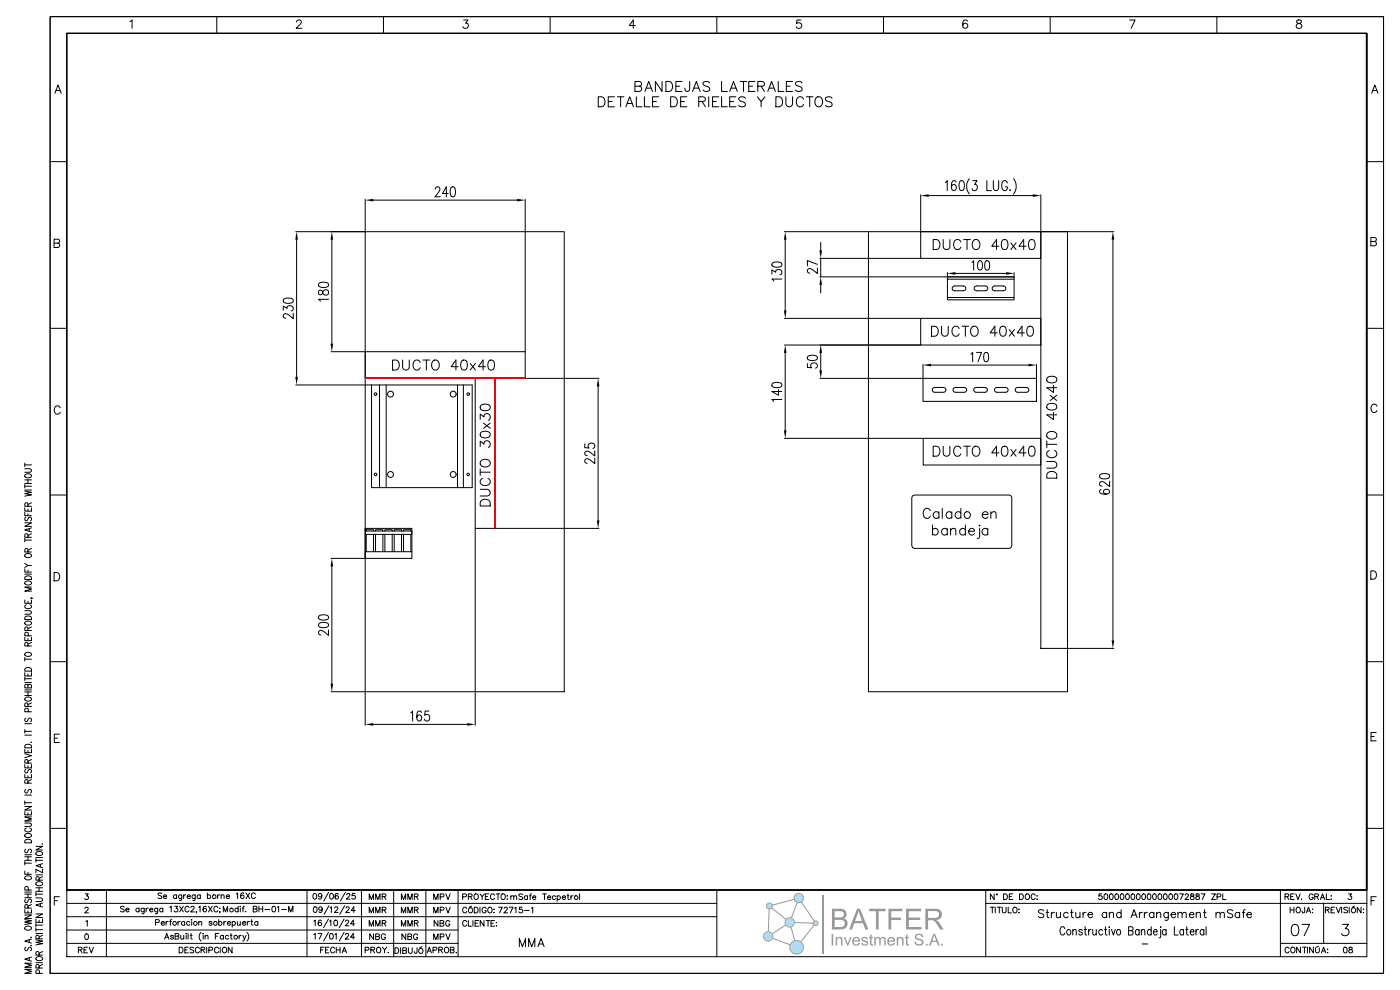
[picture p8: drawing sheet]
<svg xmlns="http://www.w3.org/2000/svg" width="420mm" height="297mm" viewBox="0 0 420 297" stroke-linecap="round" stroke-linejoin="round" font-family="sans-serif">
<!-- layer: 0 -->
<path d="M260.5 69.5h59.7v138h-59.7z" fill="none" stroke="#fff" stroke-width=".3"/>
<path d="M260.5 69.5h59.7v138h-59.7z" fill="#fff"/>
<path d="M20 9.9h389.8v257h-389.8M260.5 69.5h59.7v138h-59.7z" fill="none" stroke="#000" stroke-width=".3"/>
<path d="M109.5 69.5h59.7v138h-59.7z" fill="none" stroke="#fff" stroke-width=".3"/>
<path d="M109.5 69.5h59.7v138h-59.7z" fill="#fff"/>
<g fill="none" stroke="#000" stroke-width=".3">
<path d="M15 5h400v286.9h-400zM20 10h390v256.9h-390zM20 10h390v276.9h-390zM39 6.5l.6-.5v2.5M65 5v5M88.9 6.6l.5-.6 .9 .2a.78 .78 0 0 1-.3 1.1l-1.2 1.2h1.7M115 5v5M139.1 6h1.3l-.7 .9a.83 .83 0 0 1 .6 1.4 .83 .83 0 0 1-1.5-.3M165 5v5M190.5 7.7h-1.7l1.1-1.7v2.5M215 5v5M240.2 6h-1.2l-.1 1.1a.88 .88 0 0 1 1.4-.1 .88 .88 0 0 1-.2 1.4 .88 .88 0 0 1-1.3-.4"/>
<path d="M265 5v5M290.2 6.3a.74 .74 0 0 0-1.1-.2 1.43 1.43 0 0 0 .5 2.4 .78 .78 0 0 0 .7-.8 .78 .78 0 0 0-.8-.8 .78 .78 0 0 0-.8 .8M315 5v5M338.8 6h1.7l-1.2 2.5M365 5v5M389 6.1a.51 .51 0 0 0 .3 .8 .9 .9 0 0 1 1 .4 .9 .9 0 0 1-.1 1.1l-.8 .1a.72 .72 0 0 1-.7-.8 .72 .72 0 0 1 .8-.6l.5-.2a.51 .51 0 0 0 .2-.8zM410 9.9h-.2v257h.2M16.5 28l.9-2.5 1 2.5M16.8 27.2h1.2M411.4 28l.9-2.5 1 2.5M411.8 27.2h1.1M15 48.5h5"/>
<path d="M109.5 59.8v9.7h-20.8M130.6 56.7l.4-.7 .7 .2 .2 .4-.3 1-1.2 1.4h1.6M134.4 58h-1.7l1.2-2v3M135.4 56.2l.5-.2a1.76 1.76 0 0 1 .6 2.5l-.2 .4-.6 .1a1.76 1.76 0 0 1-.6-2.4zM157.5 59.8v45.7M276.1 58.4v11.1M278.5 58.7h31.3M283.5 54.7l.6-.5v3M286.7 54.6a.63 .63 0 0 0-1-.3 2.04 2.04 0 0 0 .3 2.9 .88 .88 0 0 0 .8-1.1 .88 .88 0 0 0-1.1-.6l-.3 .7M288 54.3l.6-.1a1.76 1.76 0 0 1 .5 2.4l-.2 .4-.6 .2a1.76 1.76 0 0 1-.5-2.5zM290.7 53.6a3.6 3.6 0 0 0 0 4.6M291.8 54.2h1.2l-.7 1.1a.88 .88 0 0 1 .8 1.4 .88 .88 0 0 1-1.6-.1"/>
<path d="M296 54.2v3h1.4M297.9 54.2v2.1a.8 .8 0 0 0 .8 .9 .8 .8 0 0 0 .8-.9v-2.1M302.2 54.9a.89 .89 0 0 0-1.1-.7 .89 .89 0 0 0-.7 1.1v.7a.9 .9 0 0 0 .9 1.2 .9 .9 0 0 0 .9-1.2h-.6M303 56.9v.3l.1-.2M304 53.6a3.6 3.6 0 0 1 0 4.6M312.2 58.4v11.1M410 48.5h5M16.2 72.9h1.1a.66 .66 0 0 1 .6 .7 .66 .66 0 0 1-.6 .6h-1.1v-2.5h1.1l.5 .3v.7l-.5 .2M89 71.9v41.2M99.5 71.9v31.2M109.5 69.5h59.7v138h-59.7zM111.9 60h43.2"/>
<path d="M231.7 78.9a2.8 2.8 0 0 1 2.7 0l.1 .6a1.76 1.76 0 0 1-2.4 .5l-.6-.5zM235.3 69.5h25.2M235.5 71.9v21.2M245.2 79.3l-3-1.1v1.5M245.9 77.5h30.2M246.2 72.7v2.4M246.2 77.5v5.5M279.9 71.9h1a1.6 1.6 0 0 1 1 1.5 1.6 1.6 0 0 1-1 1.5h-1zM282.9 71.9v2.1a1.01 1.01 0 0 0 1 .9 1.01 1.01 0 0 0 1-.9v-2.1M288.2 72.6a1.1 1.1 0 0 0-1.3-.8 1.1 1.1 0 0 0-.9 1.2 1.31 1.31 0 0 0 .3 1.4 1.31 1.31 0 0 0 1.5 .3l.4-.6M289 71.9h2M290 71.9v3"/>
<path d="M291.5 78.7l.5-.5v2.8M291.9 72.3a1.11 1.11 0 0 1 1.3-.4 1.11 1.11 0 0 1 .7 1.1 1.31 1.31 0 0 1-.3 1.4 1.31 1.31 0 0 1-1.4 .3 1.86 1.86 0 0 1-.3-2.4zM293.5 78.3l.6-.1a1.83 1.83 0 0 1 0 2.8h-.3a2.07 2.07 0 0 1-.3-2.7zM295.7 78.3l.5-.1a1.83 1.83 0 0 1 0 2.8h-.2a2.07 2.07 0 0 1-.3-2.7zM299.6 73.9h-2.1l1.4-2v3M300.8 72a.97 .97 0 0 1 1.4 .4 2.48 2.48 0 0 1-.3 2.3 .97 .97 0 0 1-1.4-.4 2.48 2.48 0 0 1 .3-2.3zM303.2 72.9l1.5 2M304.7 72.9l-1.5 2M307.7 73.9h-2.1l1.4-2v3M308.9 72a.97 .97 0 0 1 1.4 .4 2.48 2.48 0 0 1-.3 2.3 .97 .97 0 0 1-1.4-.4 2.48 2.48 0 0 1 .3-2.3zM320.2 69.5h13.9M333.8 71.9v120.2"/>
<path d="M411.2 72.4h1a.66 .66 0 0 1 .6 .7 .66 .66 0 0 1-.6 .6h-1v-2.5h1l.5 .3 .1 .4-.6 .5M15 98.5h5M85 93v-1.2l1.1 .7a.88 .88 0 0 1 1.4-.8 .88 .88 0 0 1-.1 1.6M85.1 89.7a2.8 2.8 0 0 1 2.7 0l.2 .6a1.76 1.76 0 0 1-2.5 .6l-.5-.6zM88 94v1.6l-1.5-1.2-1-.3-.4 .2-.1 .7 .7 .4M95.7 87.1a.8 .8 0 0 0 .3 1.3l.7-.3a.94 .94 0 0 1 .8-1.2 .94 .94 0 0 1 1 1 .98 .98 0 0 1-1.1 .6 .98 .98 0 0 1-.7-1.1 .67 .67 0 0 0-1-.3zM95.7 85a2.8 2.8 0 0 1 2.7 0l.1 .5a1.76 1.76 0 0 1-2.4 .6l-.6-.6zM98.5 89.8h-3l.6 .5M231.5 82.2v-1.2l1.2 .6a.88 .88 0 0 1 1.3-.7 .88 .88 0 0 1-.1 1.5M234.5 83.7h-3l.6 .6M235.3 95.5h40.8M245.2 80.4v1.6l-1.5-1.1-1-.4-.4 .3-.1 .7 .7 .4"/>
<path d="M246.2 85.4v2.4M279.4 97.8h1a1.6 1.6 0 0 1 1 1.5 1.6 1.6 0 0 1-1 1.5h-1zM282.4 97.8v2.2a1.01 1.01 0 0 0 1 .9 1.01 1.01 0 0 0 1-.9v-2.2M284.2 81.8v1.2h-38.3M286.6 82h15.2M287.7 98.6a1.1 1.1 0 0 0-1.3-.8 1.1 1.1 0 0 0-.9 1.2 1.31 1.31 0 0 0 .3 1.4 1.31 1.31 0 0 0 1.5 .3l.4-.6M288.5 97.8h2M289.5 97.8v3M291.4 98.3a1.11 1.11 0 0 1 1.3-.4 1.11 1.11 0 0 1 .7 1.1 1.31 1.31 0 0 1-.3 1.4 1.31 1.31 0 0 1-1.4 .3 1.86 1.86 0 0 1-.3-2.4zM299.1 99.8h-2.1l1.4-2v3M300.3 98a.97 .97 0 0 1 1.4 .4 2.48 2.48 0 0 1-.3 2.3 .97 .97 0 0 1-1.4-.4 2.48 2.48 0 0 1 .3-2.3zM302.7 98.8l1.6 2"/>
<path d="M304.2 81.8v1.2M304.3 98.8l-1.6 2M307.2 99.8h-2.1l1.4-2v3M308.4 98a.97 .97 0 0 1 1.4 .4 2.48 2.48 0 0 1-.3 2.3 .97 .97 0 0 1-1.4-.4 2.48 2.48 0 0 1 .3-2.3zM410 98.5h5M88.7 115.5h52.9v30.8h-30.2v-30.8M99.3 105.5h10.2M113.8 115.5v30.8M115.8 115.5v30.8M117.7 108h1a1.6 1.6 0 0 1 1.1 1.5 1.6 1.6 0 0 1-1.1 1.5h-1zM120.7 108v2.1a1.01 1.01 0 0 0 1 .9 1.01 1.01 0 0 0 1-.9v-2.1M126 108.7a1.1 1.1 0 0 0-1.2-.7 1.1 1.1 0 0 0-.9 1.1 1.31 1.31 0 0 0 .3 1.5 1.31 1.31 0 0 0 1.4 .2l.4-.5"/>
<path d="M126.9 108h2M127.9 108v3M130 108.1a1.44 1.44 0 0 1 1.7 .7 1.44 1.44 0 0 1-.2 1.8 1.11 1.11 0 0 1-1.3 .3 1.11 1.11 0 0 1-.7-1.1 1.82 1.82 0 0 1 .5-1.7zM137.2 115.5v30.8M137.5 110h-2.2l1.4-2v3M138.6 108.1a.97 .97 0 0 1 1.4 .5 2.48 2.48 0 0 1-.3 2.2 .97 .97 0 0 1-1.4-.4 2.48 2.48 0 0 1 .3-2.3zM139 115.5v30.8M141 109l1.6 2M142.6 109l-1.6 2M145.6 110h-2.1l1.4-2v3M146.7 108.1a.97 .97 0 0 1 1.5 .5 2.48 2.48 0 0 1-.3 2.2 .97 .97 0 0 1-1.4-.4 2.48 2.48 0 0 1 .2-2.3zM157.5 113.5h22.1"/>
<path d="M179.4 115.9v40.2M231.7 115a2.8 2.8 0 0 1 2.7 0l.1 .6a1.76 1.76 0 0 1-2.4 .6l-.6-.6zM233.5 116.9v1.7l-2-1.2h3M234.5 119.8h-3l.6 .6M235.3 103.5h40.8M235.5 105.9v23.2M242.2 109.1v1.1l1.2 .1a.92 .92 0 0 1 .1-1.2 .92 .92 0 0 1 1.3 0 .92 .92 0 0 1 .1 1.2l-.3 .1M242.3 106.9a2.8 2.8 0 0 1 2.7 0l.2 .6a1.76 1.76 0 0 1-2.5 .5l-.5-.5zM246.2 105.9v5.2M276.8 113.5h34.1v6.9h-34.1zM276.8 109.3v4.2h-30.9M279.2 109.5h29.3"/>
<path d="M279.9 116.3l3.1-.1 .4 .1 .3 .9-.7 .5h-2.7l-.7-.5zM286.1 116.3l3.1-.1 .5 .1 .2 .9-.7 .5h-2.7l-.7-.5zM291.2 106.2l.5-.5v2.8M292.3 116.3l3.1-.1 .5 .1 .2 .9-.7 .5h-2.6l-.7-.5zM292.9 105.7h1.5l-1.1 2.8M295.3 105.8l.6-.1a1.83 1.83 0 0 1 0 2.8h-.2a2.07 2.07 0 0 1-.4-2.7zM298.5 116.3l3.2-.1 .4 .1 .3 .9-.7 .5h-2.7l-.7-.5zM304.8 116.3l3.1-.1 .4 .1 .3 .9-.7 .5h-2.7l-.7-.5zM310.9 109.3v4.2M314.1 113.3a2.32 2.32 0 0 1 2.7 0 .97 .97 0 0 1-.4 1.4 2.48 2.48 0 0 1-2.3-.3zM315 118.6l2 1.5M316 115.6v2.1l-2-1.4h3"/>
<path d="M317 118.6l-2 1.5M18.1 122.3a.92 .92 0 0 0-1.1-.6 .92 .92 0 0 0-.7 1v.6a.92 .92 0 0 0 .7 .9 .92 .92 0 0 0 1.1-.6M144 133.9v-1.6l1.2 .9a1 1 0 0 1 1.4-.9 1 1 0 0 1 .3 1.6l-.4 .3M144 125.8v-1.6l1.2 .9a1 1 0 0 1 1.4-1 1 1 0 0 1 .3 1.7l-.4 .3M144.2 129.8a2.32 2.32 0 0 1 2.7 0 .97 .97 0 0 1-.4 1.4 2.48 2.48 0 0 1-2.3-.3zM144.2 121.6a2.32 2.32 0 0 1 2.7 0 .97 .97 0 0 1-.4 1.5 2.48 2.48 0 0 1-2.3-.3zM144.5 138.1a1.55 1.55 0 0 1 1.6-.3 1.55 1.55 0 0 1 .9 1.4 1.57 1.57 0 0 1-1.7 .9 1.57 1.57 0 0 1-1.3-1.5zM145 126.9l2 1.6M147 126.9l-2 1.6M175.4 133.1v1.2l1.3 .1a.92 .92 0 0 1 .1-1.3 .92 .92 0 0 1 1.2 0 .92 .92 0 0 1 .1 1.3l-.3 .1M178.4 137.5v1.6l-1.4-1.2-1-.3-.6 .4v.5l.7 .5M178.4 135.2v1.6l-1.4-1.2-1-.3-.6 .5v.4l.7 .5"/>
<path d="M235.3 131.5h41.6M279.9 133.8h1a1.6 1.6 0 0 1 1 1.5 1.6 1.6 0 0 1-1 1.5h-1zM282.9 133.8v2.2a1.01 1.01 0 0 0 1 .8 1.01 1.01 0 0 0 1-.8v-2.2M288.2 134.5a1.1 1.1 0 0 0-1.3-.7 1.1 1.1 0 0 0-.9 1.2 1.31 1.31 0 0 0 .3 1.4 1.31 1.31 0 0 0 1.5 .3l.4-.6M289 133.8h2M290 133.8v3M291.9 134.3a1.11 1.11 0 0 1 1.3-.4 1.11 1.11 0 0 1 .7 1.1 1.31 1.31 0 0 1-.3 1.4 1.31 1.31 0 0 1-1.4 .3 1.86 1.86 0 0 1-.3-2.4zM299.6 135.8h-2.1l1.4-2v3M300.8 134a.97 .97 0 0 1 1.4 .4 2.48 2.48 0 0 1-.3 2.3 .97 .97 0 0 1-1.4-.4 2.48 2.48 0 0 1 .3-2.3zM303.2 134.8l1.5 2M304.7 134.8l-1.5 2M307.7 135.8h-2.1l1.4-2v3"/>
<path d="M308.9 134a.97 .97 0 0 1 1.4 .4 2.48 2.48 0 0 1-.3 2.3 .97 .97 0 0 1-1.4-.4 2.48 2.48 0 0 1 .3-2.3zM314 138.4h2.1a1.01 1.01 0 0 1 .9 1 1.01 1.01 0 0 1-.9 1h-2.1M314 133.3h3M314 132.3v2M314.1 130a1.59 1.59 0 0 1 1.7-.6 1.59 1.59 0 0 1 1.2 1.4 1.57 1.57 0 0 1-1.8 .9 1.57 1.57 0 0 1-1.2-1.4zM314.1 121.4a2.32 2.32 0 0 1 2.7 0 .97 .97 0 0 1-.4 1.4 2.48 2.48 0 0 1-2.3-.2zM314.7 135.1a1.1 1.1 0 0 0-.7 1.3 1.1 1.1 0 0 0 1.1 .9 1.31 1.31 0 0 0 1.4-.3 1.31 1.31 0 0 0 .3-1.4l-.6-.5M316 123.7v2.1l-2-1.4h3M413 121.8a.92 .92 0 0 0-1-.6 .92 .92 0 0 0-.8 1v.6a.92 .92 0 0 0 .8 .9 .92 .92 0 0 0 1-.6M15 148.5h5M142.5 158.5v59M144 146.8h2.2a1.01 1.01 0 0 1 .8 1 1.01 1.01 0 0 1-.8 1h-2.2"/>
<path d="M144 141.6h3M144 140.6v2M144.5 150.1a1.68 1.68 0 0 1 2.5 .7v1h-3v-1zM144.7 143.5a1.1 1.1 0 0 0-.7 1.2 1.1 1.1 0 0 0 1.2 .9 1.31 1.31 0 0 0 1.4-.3 1.31 1.31 0 0 0 .3-1.4l-.6-.4M148.5 158.5h31.1M273.7 148.7l.6-.2h28.4l.5 .2 .3 .6v14.4l-.3 .5-.5 .3h-28.4l-.6-.3-.2-.5v-14.4zM279 153.2a1.1 1.1 0 0 0-1.2-.7 1.1 1.1 0 0 0-.9 1.1 1.31 1.31 0 0 0 .3 1.5 1.31 1.31 0 0 0 1.4 .2l.4-.5M279.7 158.9a.96 .96 0 0 1 1.4-.1 .96 .96 0 0 1 0 1.4 .96 .96 0 0 1-1.4-.2M279.7 157.5v3M281.6 153.9a.96 .96 0 0 0-1.4-.1 .96 .96 0 0 0 0 1.4 .96 .96 0 0 0 1.4-.1M281.6 153.5v2M282.6 152.5v3"/>
<path d="M284.1 158.9a.96 .96 0 0 0-1.4-.1 .96 .96 0 0 0 0 1.4 .96 .96 0 0 0 1.4-.2M284.1 158.5v2M285.1 159l.7-.5 .7 .1 .2 1.9M285.1 158.5v2M285.5 153.9a.96 .96 0 0 0-1.4-.1 .96 .96 0 0 0 0 1.4 .96 .96 0 0 0 1.4-.1M285.5 153.5v2M288.2 153.9a.96 .96 0 0 0-1.4-.1 .96 .96 0 0 0 0 1.4 .96 .96 0 0 0 1.4-.1M288.2 152.5v3M289.5 158.9a.96 .96 0 0 0-1.4-.1 .96 .96 0 0 0 0 1.4 .96 .96 0 0 0 1.4-.2M289.5 157.5v3M290.5 159.3h1.8a.92 .92 0 0 0-1.3-.7 .92 .92 0 0 0-.3 1.4 .91 .91 0 0 0 1.6 0M293.8 157.5v.3z"/>
<path d="M293.8 158.5v2.4l-.1 .4-.6 .2M294.6 154.3h1.7a.92 .92 0 0 0-1.3-.7 .92 .92 0 0 0-.2 1.5 .91 .91 0 0 0 1.5 0M296.3 158.9a.96 .96 0 0 0-1.5-.1 .96 .96 0 0 0 0 1.4 .96 .96 0 0 0 1.5-.2M296.3 158.5v2M297.2 154.1l.7-.6 .7 .1 .2 1.9M297.2 153.5v2M314.1 142a1.67 1.67 0 0 1 2.9 .4v1h-3zM329.9 142.4a2.8 2.8 0 0 1 2.8 0l.1 .5a1.76 1.76 0 0 1-2.4 .6l-.6-.6zM330.2 146.8a.63 .63 0 0 0-.3 1.1 2.04 2.04 0 0 0 2.9-.4 .88 .88 0 0 0-1-.8 .88 .88 0 0 0-.7 1.2l.7 .3M332.8 144.3v1.6l-1.4-1.1-1-.4-.5 .3-.1 .6 .7 .5M410 148.5h5M16.2 171.7h.9a1.33 1.33 0 0 1 .8 1.3 1.33 1.33 0 0 1-.8 1.2h-.9z"/>
<path d="M99.3 167.5h10.2M99.5 169.9v35.2M411.2 171.2h.8a1.33 1.33 0 0 1 .9 1.3 1.33 1.33 0 0 1-.9 1.2h-.8zM15 198.5h5M95.7 187a2.8 2.8 0 0 1 2.7 0l.1 .6a1.76 1.76 0 0 1-2.4 .6l-.6-.6zM95.7 184.7a2.8 2.8 0 0 1 2.7 0l.1 .6a1.76 1.76 0 0 1-2.4 .6l-.6-.6zM98.5 189v1.6l-1.4-1.2-1-.3-.6 .4v.5l.8 .4M320.2 194.5h13.9M410 198.5h5M99.3 207.5h10.2v10M111.9 217.3h28.2M123.2 213.8l.5-.5v3"/>
<path d="M126.4 213.7a.63 .63 0 0 0-1.1-.3 2.04 2.04 0 0 0 .4 2.9 .88 .88 0 0 0 .8-1.1 .88 .88 0 0 0-1.2-.6l-.3 .7M128.7 213.3h-1.2l-.1 1.3a.92 .92 0 0 1 1.3 0 .92 .92 0 0 1 0 1.3 .92 .92 0 0 1-1.3 .1l-.1-.3M412.8 219.7h-1.6v2.5h1.6M16.3 221.4h.9M17.8 220.2h-1.5v2.5h1.5M411.2 220.9h1M15 248.5h5M410 248.5h5M16.3 270.1h.9M17.8 268.9h-1.5v2.5M20 278.9h117.4M20 274.9h195"/>
<path d="M20 270.9h195M20 266.9h390M31.9 266.9v20M92.1 266.9v20M108.4 266.9v20M118.1 266.9v20M127.7 266.9v20M137.4 266.9v20M215 266.9v20M295.7 270.9h114.3M295.7 266.9v20M384 266.9v20"/>
<path d="M397 270.9v12M411.2 270.1h1M412.8 268.9h-1.6v2.5M20 282.9h117.4M384 282.9h26"/>
<circle cx="112.6" cy="118.2" r=".4"/>
<circle cx="117.1" cy="118.2" r=".9"/>
<circle cx="135.9" cy="118.2" r=".9"/>
<circle cx="140.4" cy="118.2" r=".4"/>
<circle cx="112.6" cy="142.3" r=".4"/>
<circle cx="117.1" cy="142.3" r=".9"/>
<circle cx="135.9" cy="142.3" r=".9"/>
<circle cx="140.4" cy="142.3" r=".4"/>
<circle cx="290.1" cy="154.4" r=".99"/>
</g>
<!-- layer: _IGV_Ductos -->
<path d="M276.1 69.5h36.1v8h-36.1zM312.2 69.5h8v125h-8zM276.1 95.5h36.1v8h-36.1zM109.5 105.5h48v8h-48zM142.5 113.5h6v45h-6zM276.9 131.5h35.3v8h-35.3z" fill="none" stroke="#000" stroke-width=".3"/>
<!-- layer: _TEXTO -->
<g fill="none" stroke="#000" stroke-width=".3">
<path d="M179.4 29h1a1.6 1.6 0 0 1 1.1 1.5 1.6 1.6 0 0 1-1.1 1.5h-1zM182.4 30.5h1.2M184.3 29h-1.9v3h1.9M185.1 29h2M186.1 29v3M187.7 32l1.2-3 1.1 3M188.1 31h1.5M190.4 25.9h1.3a.79 .79 0 0 1 .8 .7 .79 .79 0 0 1-.8 .8h-1.3v-3h1.3l.6 .3v.9l-.6 .3M190.9 29v3h1.7M193.3 29v3h1.7M193.4 27.4l1.2-3 1.1 3M193.9 26.4h1.4"/>
<path d="M195.7 30.5h1.2M197.6 29h-1.9v3h1.9M198.6 24.4v3l-2-3v3M199.7 24.4h1a1.6 1.6 0 0 1 1.1 1.5 1.6 1.6 0 0 1-1.1 1.5h-1zM201.1 29h1a1.6 1.6 0 0 1 1.1 1.5 1.6 1.6 0 0 1-1.1 1.5h-1zM202.7 25.9h1.2M204.1 30.5h1.2M204.6 24.4h-1.9v3h1.9M206 29h-1.9v3h1.9M206.9 24.4v2.3l-.3 .6-.6 .1a.81 .81 0 0 1-.6-1M207.7 27.4l1.2-3 1.1 3M208.1 26.4h1.5"/>
<path d="M209.6 30.5l1.7-.2 .3-.4-.2-.6-.5-.3h-1.3v3M210.6 30.5l1 1.5M212.6 29v3M212.9 24.9a1.13 1.13 0 0 0-1.1-.5 1.13 1.13 0 0 0-.9 .7l.2 .5 1.2 .4a.73 .73 0 0 1 .5 .6 .73 .73 0 0 1-.2 .7 1.38 1.38 0 0 1-1.7-.3M213.7 30.5h1.2M215.6 29h-1.9v3h1.9M216.4 29v3h1.7M216.4 24.4v3h1.7M218.9 27.4l1.1-3 1.1 3M218.9 30.5h1.1M219.3 26.4h1.4M220.7 29h-1.8v3h1.8"/>
<path d="M222 24.4h2M223 24.4v3M223.6 29.5a1.13 1.13 0 0 0-1.1-.5 1.13 1.13 0 0 0-.9 .7l.3 .5 1.1 .4a.73 .73 0 0 1 .5 .6 .73 .73 0 0 1-.2 .7 1.38 1.38 0 0 1-1.7-.3M224.6 25.9h1.1M226.4 24.4h-1.8v3h1.8M227.1 29l1.2 1.5 1.1-1.5M227.3 25.9l1.7-.2 .3-.4-.2-.6-.5-.3h-1.3v3M228.3 30.5v1.5M228.3 25.9l1 1.5M230.3 27.4l1.1-3 1.2 3M230.7 26.4h1.4M232.7 29h1a1.6 1.6 0 0 1 1.1 1.5 1.6 1.6 0 0 1-1.1 1.5h-1z"/>
<path d="M233.4 24.4v3h1.7M235.7 29v2.2a1.01 1.01 0 0 0 1 .8 1.01 1.01 0 0 0 1-.8v-2.2M235.9 25.9h1.1M237.7 24.4h-1.8v3h1.8M240.6 24.9a1.13 1.13 0 0 0-1.1-.5 1.13 1.13 0 0 0-.9 .7l.3 .5 1.1 .4a.73 .73 0 0 1 .5 .6 .73 .73 0 0 1-.2 .7 1.38 1.38 0 0 1-1.7-.3M241 29.7a1.1 1.1 0 0 0-1.3-.7 1.1 1.1 0 0 0-.8 1.2 1.31 1.31 0 0 0 .2 1.4 1.31 1.31 0 0 0 1.5 .3l.4-.6M241.9 29h2M242.9 29v3M245 29.2a1.44 1.44 0 0 1 1.7 .6 1.44 1.44 0 0 1-.3 1.8 1.11 1.11 0 0 1-1.2 .4 1.11 1.11 0 0 1-.8-1.1 1.82 1.82 0 0 1 .6-1.7zM249.6 29.5a1.13 1.13 0 0 0-1.1-.5 1.13 1.13 0 0 0-.9 .7l.3 .5 1.1 .4a.73 .73 0 0 1 .5 .6 .73 .73 0 0 1-.2 .7 1.38 1.38 0 0 1-1.7-.3"/>
</g>
<!-- layer: 0 -->
<path d="M109.5 113.5h48M148.5 113.5v45" fill="none" stroke="#f00" stroke-width=".4"/>
<g fill="#000">
<path d="M109.5 60l2.4-.4v.8zM276.1 58.7l2.4-.4v.8zM309.8 58.3l2.4 .4-2.4 .4zM89 69.5l.4 2.4h-.8zM99.5 69.5l.4 2.4h-.8zM155.1 59.6l2.4 .4-2.4 .4zM235.5 69.5l.4 2.4h-.8zM245.8 75.1h.8l-.4 2.4zM333.8 69.5l.4 2.4h-.8zM235.1 93.1h.8l-.4 2.4zM246.2 83l.4 2.4h-.8zM284.2 82l2.4-.4v.8z"/>
<path d="M301.8 81.6l2.4 .4-2.4 .4zM88.6 113.1h.8l-.4 2.4zM99.1 103.1h.8l-.4 2.4zM179.4 113.5l.4 2.4h-.8zM235.5 103.5l.4 2.4h-.8zM245.8 111.1h.8l-.4 2.4zM246.2 103.5l.4 2.4h-.8zM276.8 109.5l2.4-.4v.8zM308.5 109.1l2.4 .4-2.4 .4zM235.1 129.1h.8l-.4 2.4zM179 156.1h.8l-.4 2.4zM99.5 167.5l.4 2.4h-.8z"/>
<path d="M333.4 192.1h.8l-.4 2.4zM99.1 205.1h.8l-.4 2.4zM109.5 217.3l2.4-.4v.8zM140.1 216.9l2.4 .4-2.4 .4z"/>
</g>
<!-- layer: _IGV_Riel DIN -->
<g fill="none" stroke="#000" stroke-width=".3">
<path d="M109.5 158.5h14v9h-14zM109.5 158.5v.8h14v1h-14M109.8 159.3v-.4h2.2v.4M112.6 159.3v-.4h2.2v.4M115.4 159.3v-.4h2.2v.4M118.2 159.3v-.4h2.2v.4M121 159.3v-.4h2.2v.4M109.8 160.3v5.2M112 160.3v5.2M112.6 160.3v5.2M114.8 160.3v5.2M115.4 160.3v5.2"/>
<path d="M117.6 160.3v5.2M118.2 160.3v5.2M120.4 160.3v5.2M121 160.3v5.2M123.2 160.3v5.2M123.5 165.5h-14v2"/>
</g>
<!-- layer: _IGV_Componentes -->
<path d="M284.2 83h20v6.9h-20zM284.2 89.2h20M284.2 83.7h20M284.2 83h20M285.9 85.9l3.1-.1 .7 .5v.4l-.7 .5h-2.7l-.7-.5zM292.5 85.9l3.1-.1 .7 .5v.4l-.7 .5h-2.7l-.7-.5zM297.9 85.9l3.1-.1 .7 .5v.4l-.7 .5h-2.7l-.7-.5z" fill="none" stroke="#000" stroke-width=".3"/>
<!-- layer: 05 -->
<path d="M20 10h390v256.9h-390z" fill="none" stroke="#000" stroke-width=".3"/>
<!-- layer: Texto Rotulo -->
<g fill="none" stroke="#000" stroke-width=".3">
<path d="M7.4 138.9v1.1M7.4 139.4h2M7.4 156.8h2l-2 1.1h2M7.4 153.7v1h2M7.4 152.3v1h2v-1M7.4 147.3l2 .4-2 .3 2 .4-2 .4M7.4 140.6h1.5l.5 .4-.3 .6h-1.7M7.4 145.3v1.1M7.4 147h2M7.4 145.8h2M7.4 145h2M7.4 143.9h2"/>
<path d="M7.5 142.4a1.13 1.13 0 0 1 1.9 .5 1.11 1.11 0 0 1-1.1 .5 1.11 1.11 0 0 1-.9-.8zM7.7 155.1l-.3 .4 .3 .7 .5-.2 .7-.9h.2l.3 .4-.3 .7M8.4 151.9l-.1-1-.3-.1-.5 .1-.1 1h2M8.4 143.9v1.1M8.4 152.7v.6M8.4 154.1v.6M8.8 158.6v.7M9.4 158.3l-2 .6 2 .6M9.4 150.8l-1 .5M7.4 180v1h2v-1M7.4 170.6v1h2M7.4 169l1 .6-1 .6"/>
<path d="M7.4 161.5v1M7.4 172.2h2M7.4 162h2M7.5 174.6a1.13 1.13 0 0 1 1.9 .4 1.11 1.11 0 0 1-1.1 .5 1.11 1.11 0 0 1-.9-.8zM7.5 173a1.1 1.1 0 0 1 1.2-.2 1.1 1.1 0 0 1 .7 1h-2zM7.5 166.3a1.13 1.13 0 0 1 1.9 .5 1.11 1.11 0 0 1-1.1 .5 1.11 1.11 0 0 1-.9-.8zM8.4 165.6l-.1-.9-.3-.2-.5 .2-.1 .9h2M8.4 161.1l-.1-.9-.3-.1-.5 .1-.1 .9h2M8.4 171v.6M8.4 169.6h1M9.3 179.4l.5 .1M9.4 176.1h-2l2 .6-2 .6h2"/>
<path d="M9.4 164.5l-1 .5M9.4 160.1l-1 .5M7.4 191.2v1h2v-1M7.4 183.2h1.5l.5 .4-.3 .6h-1.7M7.4 197.2v1M7.4 197.7h2M7.5 196a1.13 1.13 0 0 1 1.9 .4 1.11 1.11 0 0 1-1.1 .5 1.11 1.11 0 0 1-.9-.8zM7.5 186.6a1.13 1.13 0 0 1 1.9 .4 1.11 1.11 0 0 1-1.1 .5 1.11 1.11 0 0 1-.9-.8zM7.5 185.1a1.1 1.1 0 0 1 1.2-.3 1.1 1.1 0 0 1 .7 1h-2zM7.9 181.4a.59 .59 0 0 0-.5 .7 .59 .59 0 0 0 .8 .5h.5a.59 .59 0 0 0 .7-.5 .59 .59 0 0 0-.4-.7M8.4 193.8l-.1-1-.3-.1-.5 .1-.1 1h2M8.4 189.1l-.1-.9-.3-.2-.5 .2-.1 .9h2"/>
<path d="M8.4 180.3v.7M8.4 191.5v.7M8.5 190.7l-.1-.9-.3-.2-.6 .2-.1 .9h2M9.4 192.7l-1 .5M9.4 188l-1 .6M7.4 201.8v.9h2v-.9M7.4 203v1.1M7.4 218.8v1.1M7.4 219.3h2M7.4 217.1h2M7.4 208.6h2M7.4 207.5h2"/>
<path d="M7.4 206.9h2M7.4 204.7h2M7.4 203.6h2M7.5 209.4a1.13 1.13 0 0 1 1.9 .4 1.11 1.11 0 0 1-1.1 .5 1.11 1.11 0 0 1-.9-.8zM7.5 200.5a1.1 1.1 0 0 1 1.2-.2 1.1 1.1 0 0 1 .7 1h-2zM7.7 215.4l-.3 .4 .3 .7 .5-.2 .7-.9h.2l.3 .4-.3 .7M8.4 211.9l-.1-.9-.3-.2-.5 .2-.1 .9h2M8.4 205.6l-.2-.3h-.6l-.2 1h2v-.7l-.3-.3-.6 .1-.1 .9M8.4 202.1v.6M8.4 207.5v1.1M8.5 213.5l-.1-.9-.3-.2-.6 .2-.1 .9h2M9.4 210.8l-1 .5"/>
<path d="M7.4 232.3v1h2v-1M7.4 229.3v1h2v-1M7.4 226.1l2 .6-2 .6M7.4 224.8v.9h2v-.9M7.4 238.5h2M7.4 220.5h2M7.5 223.5a1.1 1.1 0 0 1 1.2-.2 1.1 1.1 0 0 1 .7 1h-2zM7.7 236.8l-.3 .4 .3 .7 .5-.2 .7-.9h.2l.3 .4-.3 .7M7.7 230.8l-.3 .4 .3 .6 .5-.1 .7-.9h.2l.3 .4-.3 .6M8.4 234.9l-.1-.9-.3-.2-.5 .2-.1 .9h2M8.4 228.9l-.1-.9-.3-.2-.5 .2-.1 .9h2M8.4 225.1v.6"/>
<path d="M8.4 229.7v.6M8.4 232.7v.6M9.3 222.5l-.1 .1M9.4 233.8l-1 .6M9.4 227.8l-1 .5M7.4 246.8h1.5l.5 .5-.3 .5-1.7 .1M7.4 243.4v1h2v-1M7.4 241.9h2l-2 1.1h2M7.4 258.9h2M7.4 240.2v1.1M7.4 258.4v1M7.4 258h2"/>
<path d="M7.4 257h2M7.4 256.4h2M7.4 240.8h2M7.5 252a1.1 1.1 0 0 1 1.2-.2 1.1 1.1 0 0 1 .7 1h-2zM7.5 250.3a1.13 1.13 0 0 1 1.9 .4 1.11 1.11 0 0 1-1.1 .5 1.11 1.11 0 0 1-.9-.8zM7.7 254.7l-.3 .4 .3 .7 .5-.2 .7-.9h.2l.3 .4-.3 .7M7.9 248.4a.59 .59 0 0 0-.5 .7 .59 .59 0 0 0 .8 .4h.5a.59 .59 0 0 0 .7-.4 .59 .59 0 0 0-.4-.7M8.4 243.8v.6M8.4 257v1M9.4 245h-2l2 .6-2 .6h2M10.8 253.9h2l-2 1h2M10.8 258h2"/>
<path d="M10.8 257.5v1.1M10.8 257.2h2M10.9 255.7a1.13 1.13 0 0 1 1.9 .4 1.11 1.11 0 0 1-1.1 .5 1.11 1.11 0 0 1-.9-.8zM12.1 259.3v.7M12.7 253.1l-.1 .1M12.8 259l-2 .6 2 .7M7.4 275.8l2 .4-2 .4 2 .3-2 .4M7.4 274.4h2l-2 1.1h2M7.4 272.8v1h2v-1M7.4 261.2v1h2M7.4 269.2h2M7.4 268.2h2"/>
<path d="M7.4 267.6h2M7.5 278.1a1.13 1.13 0 0 1 1.9 .4 1.11 1.11 0 0 1-1.1 .5 1.11 1.11 0 0 1-.9-.8zM7.5 263a1.13 1.13 0 0 1 1.9 .5 1.11 1.11 0 0 1-1.1 .4 1.11 1.11 0 0 1-.9-.7zM7.7 269.7l-.3 .4 .3 .7 .5-.2 .7-.9h.2l.3 .4-.3 .7M8.4 272.4l-.1-.9-.3-.2-.5 .2-.1 .9h2M8.4 261.6v.6M8.4 268.2v1M8.4 273.2v.6M8.5 267l-.1-1-.3-.1-.6 .1-.1 1h2M9.4 271.3l-1 .5M10.8 275.6v1h2v-1M10.8 274.1h2l-2 1.1h2"/>
<path d="M10.8 269.3h1.4l.6 .5-.3 .5-1.7 .1M10.8 268.2h2M10.8 280h2M10.8 278.8h2M10.8 267.6v1.1M10.8 276.9v1.1M10.8 278.3v1.1M10.8 277.5h2M10.8 267.3h2M10.8 266.3h2M10.8 262.4h2M10.9 264.8a1.13 1.13 0 0 1 1.9 .4 1.11 1.11 0 0 1-1.1 .5 1.11 1.11 0 0 1-.9-.8z"/>
<path d="M11.7 264l-.1-.9-.3-.2-.4 .2-.1 .9h2M11.7 266.3v1M11.7 276v.6M12.1 271.1v.7M12.8 270.8l-2 .7 2 .6M12.8 260.7v1.1l-2-1.1v1.1M12.8 262.9l-1.1 .6M138.8 269l.9-.1 .1-.6-1-.2v1.7M140 272.5a.62 .62 0 0 0-.7-.4 .62 .62 0 0 0-.5 .6v.5a.62 .62 0 0 0 .5 .6 .62 .62 0 0 0 .7-.4M140 276.5a.62 .62 0 0 0-.7-.4 .62 .62 0 0 0-.5 .6v.5a.62 .62 0 0 0 .5 .6 .62 .62 0 0 0 .7-.4M140.5 268.9l.9-.1 .1-.5-1-.2v1.7M140.5 276.1v1.7h.9"/>
<path d="M141 268.9l.6 .9M141.4 271.8l-.6 .3M141.8 276.1v1.7M142.3 272.1h.5a.91 .91 0 0 1 .6 .8 .91 .91 0 0 1-.6 .9h-.5zM142.3 268.3l.2-.1a.8 .8 0 0 1 1 .7 .8 .8 0 0 1-1 .8l-.3-.5zM142.5 276.9h.6M143.5 276.1h-1v1.7h1M144 268.1l.6 .8 .6-.8M144 272.1v1.7M144.6 268.9v.9M145.2 276.1v1.7l-1.2-1.7v1.7M145.6 268.9h.6"/>
<path d="M145.8 272.5a.62 .62 0 0 0-.7-.4 .62 .62 0 0 0-.5 .6v.5a.61 .61 0 0 0 .6 .6 .61 .61 0 0 0 .6-.6h-.4M145.8 276.1h1.1M146.4 276.1v1.7M146.5 272.3l.1-.1a.8 .8 0 0 1 1 .7 .8 .8 0 0 1-1 .8l-.3-.5zM146.6 268.1h-1v1.7h1M147.3 276.9h.6M148.1 273.7h.1zM148.2 272.7v.1zM148.3 268.5a.62 .62 0 0 0-.7-.4 .62 .62 0 0 0-.5 .6v.5a.62 .62 0 0 0 .5 .6 .62 .62 0 0 0 .7-.4M148.3 276.1h-1v1.7h1M148.8 276.7h.2zM148.8 277.7h.2z"/>
<path d="M148.8 268.1h1.1M149.4 268.1v1.7M150.6 268.2a.8 .8 0 0 1 1 .7 .8 .8 0 0 1-1 .8l-.3-.5zM152 268.7h.2zM152 269.7h.2zM297.1 272.1h1.1M297.6 272.1v1.7M298.2 268.1v1.7l-1.1-1.7v1.7M298.5 272.1v1.7M299.2 272.1h1.1M299.7 272.1v1.7M300.6 272.1v1.2l.5 .5 .6-.2v-1.5"/>
<path d="M301 268.1h.6a.91 .91 0 0 1 .6 .8 .91 .91 0 0 1-.6 .9h-.6zM302.4 272.1v1.7h1M302.7 268.9h.7M303.8 268.1h-1.1v1.7h1.1M303.9 272.3l.2-.1a.8 .8 0 0 1 1 .7 .8 .8 0 0 1-1 .8l-.3-.5zM305.5 273.7h.2zM305.6 272.7v.1zM305.8 268.1h.6a.91 .91 0 0 1 .5 .8 .91 .91 0 0 1-.5 .9h-.6zM307.7 268.3l.1-.1a.8 .8 0 0 1 1 .7 .8 .8 0 0 1-1 .8l-.3-.5zM310.5 268.5a.62 .62 0 0 0-.7-.4 .62 .62 0 0 0-.5 .6v.5a.62 .62 0 0 0 .5 .6 .62 .62 0 0 0 .7-.4M311 268.7h.1zM311 269.7h.1z"/>
<path d="M385.4 268.9l1-.1 .1-.5-1.1-.2v1.7M386 268.9l.6 .9M387 272.1v1.7M387 272.9h1.1M387.1 268.9h.7M388.1 272.1v1.7M388.2 268.1h-1.1v1.7h1.1M388.7 268.1l.6 1.7 .7-1.7M388.9 272.3l.2-.1a.8 .8 0 0 1 1 .7 .8 .8 0 0 1-1 .8l-.4-.5zM390.4 269.6v.1M391.3 272.1l-.1 1.5-.5 .1-.2-.5M391.8 273.8l.7-1.7 .6 1.7"/>
<path d="M392.1 273.2h.8M393.6 273.7h.2zM393.7 272.7v.1zM393.8 268.5a.62 .62 0 0 0-.7-.4 .62 .62 0 0 0-.5 .6v.5a.61 .61 0 0 0 .6 .6 .61 .61 0 0 0 .6-.6h-.4M394.3 268.9l1-.1 .1-.5-1.1-.2v1.7M394.9 268.9l.6 .9M396 269.8l.7-1.7 .6 1.7M396.3 269.2h.8M397.5 272.9l1-.1 .1-.5-1.1-.2v1.7M397.8 268.1v1.7h1M398.1 272.9l.6 .9M399.2 268.7h.1z"/>
<path d="M399.2 272.9h.7M399.3 269.6v.2zM400.3 272.1h-1.1v1.7h1.1M400.8 272.1l.6 1.7 .7-1.7M402.4 272.1v1.7M404.2 272.3l-.4-.2-.8 .2 .2 .4 1 .6v.3l-.4 .2-.8-.2M404.7 272.1v1.7M406.3 271.8l-.7 .3M408.2 272.1v1.7l-1.1-1.7v1.7M408.9 272.7h.1zM408.9 273.7h.1zM7.7 284.1l-.3 .4 .3 .7 .5-.2 .7-.9h.2l.3 .4-.3 .7"/>
<path d="M8.8 281.9v.8M8.8 287.3v.8M9.3 283.5l-.1 .1M9.3 281.1h-.1M9.4 290.7h-2l2 .6-2 .6h2M9.4 288.9h-2l2 .6-2 .6h2M9.4 287.1l-2 .6 2 .6M9.4 281.7l-2 .6 2 .6M10.8 281.9l2 .4-2 .4 2 .3-2 .4M10.8 288.7h2M10.9 287.2a1.13 1.13 0 0 1 1.9 .5 1.11 1.11 0 0 1-1.1 .5 1.11 1.11 0 0 1-.9-.8zM11.7 290.3l-.1-.9-.3-.1-.4 .1-.1 .9h2"/>
<path d="M11.7 286.5l-.1-1-.3-.1-.4 .1-.1 1h2M11.7 281.6l-.1-.9-.3-.2-.4 .2-.1 .9h2M11.8 291.9l-.1-.9-.3-.1-.5 .1-.1 .9h2M12.8 289.3l-1.1 .5M12.8 285.4l-1.1 .5M12.8 280.5l-1.1 .6M23.5 284.9l1-.1 .1-.5-1.1-.2v1.7M24.1 284.9l.5 .9M25.2 284.9h.7M26.3 284.1h-1.1v1.7h1.1M26.7 284.1l.7 1.7 .6-1.7M53.7 284.1h.6a.91 .91 0 0 1 .6 .8 .91 .91 0 0 1-.6 .9h-.6z"/>
<path d="M55.4 284.9h.7M56.5 284.1h-1.1v1.7h1.1M58.1 284.3l-.4-.2-.7 .2 .1 .4 1 .6v.3l-.4 .2-.7-.2M59.8 284.5a.62 .62 0 0 0-.7-.4 .62 .62 0 0 0-.5 .6v.4a.62 .62 0 0 0 .5 .7 .62 .62 0 0 0 .7-.4M60.3 284.9l1-.1v-.5l-1-.2v1.7M60.9 284.9l.5 .9M62 284.1v1.7M62.6 285l1-.1 .1-.6-1.1-.2v1.7M65.6 284.5a.62 .62 0 0 0-.8-.4 .62 .62 0 0 0-.5 .6v.4a.62 .62 0 0 0 .5 .7 .62 .62 0 0 0 .8-.4M66 284.1v1.7M67 284.2a.8 .8 0 0 1 1 .7 .8 .8 0 0 1-1 .8l-.3-.6zM69.6 284.1v1.7l-1.1-1.7v1.7"/>
<path d="M96.2 284.9h.6M97.2 284.1h-1v1.7M97.6 284.9h.7M98.7 284.1h-1.1v1.7h1.1M100.4 284.5a.62 .62 0 0 0-.7-.4 .62 .62 0 0 0-.5 .6v.4a.62 .62 0 0 0 .5 .7 .62 .62 0 0 0 .7-.4M100.9 284.9h1.1M100.9 284.1v1.7M102 284.1v1.7M102.6 285.8l.7-1.7 .6 1.7M102.9 285.2h.8M109.5 285l1-.1 .1-.6-1.1-.2v1.7M111.2 284.9l1-.1 .1-.5-1.1-.2v1.7"/>
<path d="M111.8 284.9l.6 .9M113.2 284.2a.8 .8 0 0 1 1 .7 .8 .8 0 0 1-1 .8l-.3-.6zM114.7 284.1l.6 .8 .7-.8M115.3 284.9v.9M116.4 285.6l.1 .1M118.4 284.3h.6a.91 .91 0 0 1 .6 .8 .91 .91 0 0 1-.6 .9h-.6zM120.1 284.3v1.7M120.8 285.1l1 .1 .1 .4-.4 .4h-.7v-1.7l1 .1 .1 .3-.4 .4M122.5 284.3v1.2l.5 .5 .5-.3 .1-1.4M125.1 284.3l-.1 1.5-.6 .1-.1-.5M126.5 283.9l-.6 .4M128.1 285.8l.7-1.7 .6 1.7"/>
<path d="M128.3 285.2h.9M129.9 285l1-.1v-.6l-1-.2v1.7M131.6 284.9l1-.1v-.5l-1-.2v1.7M132.2 284.9l.5 .9M133.6 284.2a.8 .8 0 0 1 1 .7 .8 .8 0 0 1-1 .8l-.3-.6zM135.1 284.9l1 .2 .1 .4-.4 .3h-.7v-1.7l1 .2v.4l-.3 .2M136.8 285.6l.1 .1M386.6 284.5a.62 .62 0 0 0-.7-.4 .62 .62 0 0 0-.5 .6v.4a.62 .62 0 0 0 .5 .7 .62 .62 0 0 0 .7-.4M387.4 284.2a.8 .8 0 0 1 1 .7 .8 .8 0 0 1-1 .8l-.3-.6zM390 284.1v1.7l-1.1-1.7v1.7M390.7 284.1h1.1M391.3 284.1v1.7"/>
<path d="M392.1 284.1v1.7M393.9 284.1v1.7l-1.1-1.7v1.7M394.6 284.3v1l.5 .5 .5-.2 .1-1.3M395.5 283.8l-.7 .3M396.4 285.8l.6-1.7 .6 1.7M396.6 285.2h.8M398.2 284.7v.1zM398.2 285.6v.2z"/>
<circle cx="141.1" cy="273" r=".75"/>
<circle cx="299" cy="268.3" r=".16"/>
<circle cx="406" cy="273" r=".75"/>
<circle cx="126.2" cy="285.1" r=".75"/>
</g>
<!-- layer: 0 -->
<path d="M228.9 267.9h16.5v18.4h-16.5z" fill="#adddf7"/>
<!-- layer: Texto Rotulo -->
<g fill="#989898">
<path d="M249.5 272.6h2.4a1.58 1.58 0 0 1 1.9 .9 1.58 1.58 0 0 1-.8 2 1.75 1.75 0 0 1 1.1 2.2 1.75 1.75 0 0 1-2.2 1.1h-2.4zM250.3 273.3v1.9h1.4a1.03 1.03 0 0 0 1.4-1 1.03 1.03 0 0 0-1.5-.9zM250.3 275.9v2.1h1.6a1.14 1.14 0 0 0 1.5-1.1 1.14 1.14 0 0 0-1.6-1zM257.1 272.6h.8l2.6 6.2h-1l-.7-1.9h-2.6l-.7 1.9h-.8zM257.5 273.2l-1 3h2.1zM260.7 272.6h4.9v.7h-2.1v5.5h-.8v-5.5h-2zM266.5 272.6h4.2v.7h-3.4v1.9h2.9v.8h-2.9v2.8h-.8zM271.8 272.6h4.5v.7h-3.7v1.9h3.4v.7h-3.4v2.1h3.8v.8h-4.6zM277.5 272.6h2.8a1.73 1.73 0 0 1 2.2 1.4 1.73 1.73 0 0 1-1.7 2l1 .8 1.2 2h-1l-1.5-2.3-1-.5h-1.1v2.8h-.9zM278.4 273.3v2h1.7a1.08 1.08 0 0 0 1.5-.9 1.08 1.08 0 0 0-1.3-1.1z"/>
<path d="M249.4 280.1h.5v3.5h-.5zM250.6 281.1h.4v.3a.91 .91 0 0 1 1.6 .1l.1 2.1h-.4v-1.7l-.3-.5a.66 .66 0 0 0-.7 .1 .66 .66 0 0 0-.2 .7v1.4h-.5zM253.1 281.1h.4l.7 2 .8-2h.4l-1 2.5h-.4zM256.1 281.2a1.2 1.2 0 0 1 1.3 0 1.2 1.2 0 0 1 .5 1.2h-1.8a.73 .73 0 0 0 .5 .9 .73 .73 0 0 0 .9-.5h.4a1.22 1.22 0 0 1-1.5 .8 1.22 1.22 0 0 1-.8-1.6zM256.2 281.6l-.1 .5h1.4a.7 .7 0 0 0-.5-.7 .7 .7 0 0 0-.8 .2zM258.6 281.2a1.09 1.09 0 0 1 1.7 .5l-.4 .1a.52 .52 0 0 0-.6-.6 .52 .52 0 0 0-.4 .7l.5 .1a.85 .85 0 0 1 1 1 .85 .85 0 0 1-1.3 .6l-.8-.6v-.2h.4a.56 .56 0 0 0 .6 .5 .56 .56 0 0 0 .5-.6l-1.3-.6-.1-.5zM261 280.4l.4-.2v.9h.4v.3h-.4v1.6l.1 .2h.3l.1 .4h-.5a.55 .55 0 0 1-.4-.8v-1.4h-.3v-.3h.3zM262.2 281.1h.4v.3l.3-.3a.8 .8 0 0 1 1.2 .3 .82 .82 0 0 1 .9-.4 .82 .82 0 0 1 .6 .8v1.8h-.4v-1.7l-.2-.5a.6 .6 0 0 0-.6 .1 .6 .6 0 0 0-.2 .6v1.5h-.5v-1.7a.58 .58 0 0 0-.7-.5 .58 .58 0 0 0-.3 .9v1.3h-.5zM266.6 281.2a1.2 1.2 0 0 1 1.3 0 1.2 1.2 0 0 1 .5 1.2h-1.8a.73 .73 0 0 0 .5 .9 .73 .73 0 0 0 .9-.5h.4a1.22 1.22 0 0 1-1.5 .8 1.22 1.22 0 0 1-.8-1.6zM266.7 281.6l-.1 .5h1.4a.7 .7 0 0 0-.5-.7 .7 .7 0 0 0-.8 .2zM269 281.1h.4v.3a.91 .91 0 0 1 1.6 .1v2.1h-.4v-1.7l-.2-.5a.66 .66 0 0 0-.8 .1 .66 .66 0 0 0-.2 .7v1.4h-.4zM271.7 280.4l.5-.2v.9h.4v.3h-.4v1.6l.1 .2h.3l.1 .4h-.5a.55 .55 0 0 1-.5-.8v-1.4h-.3v-.3h.3zM274.6 280.4a1.36 1.36 0 0 1 2.3 .7h-.4a.79 .79 0 0 0-.9-.7 .79 .79 0 0 0-.7 .8l.8 .3a1.11 1.11 0 0 1 1.3 1.2 1.11 1.11 0 0 1-1.5 .9 1.18 1.18 0 0 1-1.2-1.1l.4-.1a.92 .92 0 0 0 .9 .9 .92 .92 0 0 0 .9-.9l-.9-.4a.99 .99 0 0 1-1.1-.5 .99 .99 0 0 1 .1-1.1zM277.7 283.1h.5v.5h-.5zM279.9 280.1h.5l1.5 3.5h-.6l-.4-1.1h-1.4l-.4 1.1h-.5zM280.2 280.5l-.6 1.6h1.2zM282.3 283.1h.5v.5h-.5z"/>
</g>
<path d="M246.8 268.5v17.5" fill="none" stroke="#989898" stroke-width=".3"/>
<g fill="#989898">
<path d="M231.5 272.2l4.3 3.5-.1 .2-4.4-3.5z"/>
<path d="M239 270.5l.3 .1-1.8 4.8-.3-.1z"/>
<path d="M238.3 276.6l5.7 .1v.3l-5.7-.1z"/>
<path d="M244.1 277.3l.3 .2-4.1 5.1-.2-.2z"/>
<path d="M237.1 278.1l.3-.1 1.1 4.1-.3 .1z"/>
<path d="M231.8 281.3l5.2 1.9-.1 .3-5.2-2z"/>
<path d="M230.6 272.6h.3l-.3 6.8h-.3z"/>
<path d="M231.6 271.3l6.7-1.7v.2l-6.6 1.8z"/>
<path d="M240.2 270.5l.2-.1 4 5.9-.2 .2z"/>
<path d="M231.6 279.9l4-2.6 .1 .3-4 2.6z"/>
<path d="M236.3 277.8l.6 .1v.3l-.7-.1z"/>
<path d="M235.6 277.6l.3-.1 .4 .3-.1 .3z"/>
<path d="M235.3 277l.3-.1 .3 .6-.3 .1z"/>
<path d="M235.3 276.3l.3 .1v.5l-.3 .1z"/>
<path d="M235.6 275.7l.3 .2-.3 .5-.3-.1z"/>
<path d="M235.6 275.7l.6-.5 .1 .3-.4 .4z"/>
<path d="M236.2 275.2l.7-.1v.3l-.6 .1z"/>
<path d="M236.9 275.1l.6 .1-.1 .3-.5-.1z"/>
<path d="M237.5 275.2l.6 .5-.2 .2-.5-.4z"/>
<path d="M237.9 275.9l.2-.2 .3 .6-.3 .1z"/>
<path d="M238.1 276.4l.3-.1v.7l-.3-.1z"/>
<path d="M238.1 276.9l.3 .1-.3 .6-.2-.1z"/>
<path d="M237.4 277.8l.5-.3 .2 .1-.6 .5z"/>
<path d="M236.9 277.9l.5-.1 .1 .3-.6 .1z"/>
<path d="M230.3 272.3l.4 .2v.3l-.6-.2z"/>
<path d="M229.7 272h.3l.3 .3-.2 .3z"/>
<path d="M229.7 271.4l.3 .1v.5h-.3z"/>
<path d="M230.1 270.9l.2 .2-.3 .4-.3-.1z"/>
<path d="M230.1 270.9l.6-.2v.3l-.4 .1z"/>
<path d="M230.7 270.7l.7 .2-.2 .2-.5-.1z"/>
<path d="M231.4 270.9l.3 .5-.2 .1-.3-.4z"/>
<path d="M231.5 271.5l.2-.1v.6h-.2z"/>
<path d="M231.5 272h.2l-.3 .6-.2-.3z"/>
<path d="M230.7 272.5l.5-.2 .2 .3-.7 .2z"/>
<path d="M239 270.5l.6 .1v.3l-.7-.1z"/>
<path d="M238.3 270.3l.3-.1 .4 .3-.1 .3z"/>
<path d="M238 269.7l.3-.1 .3 .6-.3 .1z"/>
<path d="M238 269l.3 .1v.5l-.3 .1z"/>
<path d="M238.3 268.4l.3 .2-.3 .5-.3-.1z"/>
<path d="M238.3 268.4l.6-.5 .1 .3-.4 .4z"/>
<path d="M238.9 267.9l.7-.1v.3l-.6 .1z"/>
<path d="M239.6 267.8l.7 .1-.2 .3-.5-.1z"/>
<path d="M240.3 267.9l.5 .5-.2 .2-.5-.4z"/>
<path d="M240.6 268.6l.2-.2 .3 .6-.3 .1z"/>
<path d="M240.8 269.1l.3-.1v.7l-.3-.1z"/>
<path d="M240.8 269.6l.3 .1-.3 .6-.2-.1z"/>
<path d="M240.1 270.5l.5-.3 .2 .1-.5 .5z"/>
<path d="M239.6 270.6l.5-.1 .2 .3-.7 .1z"/>
<path d="M244.3 277.4l.3 .1v.3l-.5-.2z"/>
<path d="M243.8 277.2l.3-.1 .2 .3-.2 .2z"/>
<path d="M243.8 276.6l.3 .1v.4l-.3 .1z"/>
<path d="M244.1 276.2l.2 .2-.2 .3-.3-.1z"/>
<path d="M244.1 276.2l.5-.2v.3l-.3 .1z"/>
<path d="M244.6 276l.5 .2-.1 .2-.4-.1z"/>
<path d="M245.1 276.2l.4 .4-.3 .1-.2-.3z"/>
<path d="M245.2 276.7l.3-.1v.6l-.3-.1z"/>
<path d="M245.2 277.1l.3 .1-.4 .4-.1-.2z"/>
<path d="M244.6 277.5l.4-.1 .1 .2-.5 .2z"/>
<path d="M238.2 285.9l.7 .2v.3l-.8-.2z"/>
<path d="M237.3 285.7l.3-.2 .6 .4-.1 .3z"/>
<path d="M236.9 285l.2-.1 .5 .6-.3 .2z"/>
<path d="M236.7 284.1h.3l.1 .8-.2 .1z"/>
<path d="M236.9 283.3l.2 .1-.1 .7h-.3z"/>
<path d="M237.3 282.6l.3 .2-.5 .6-.2-.1z"/>
<path d="M237.3 282.6l.8-.5 .1 .3-.6 .4z"/>
<path d="M238.1 282.1l.8-.2v.3l-.7 .2z"/>
<path d="M238.9 281.9l.9 .2-.1 .3-.8-.2z"/>
<path d="M239.8 282.1l.7 .5-.2 .2-.6-.4z"/>
<path d="M240.5 282.6l.5 .7-.3 .1-.4-.6z"/>
<path d="M240.7 283.4l.3-.1 .1 .8h-.3z"/>
<path d="M240.8 284.1h.3l-.1 .9-.3-.1z"/>
<path d="M240.7 284.9l.3 .1-.5 .7-.2-.2z"/>
<path d="M239.7 285.9l.6-.4 .2 .2-.7 .5z"/>
<path d="M238.9 286.1l.8-.2 .1 .3-.9 .2z"/>
<path d="M229.8 282l.6 .1v.3l-.7-.1z"/>
<path d="M229.2 281.8l.2-.1 .4 .3-.1 .3z"/>
<path d="M228.9 281.2l.2-.1 .3 .6-.2 .1z"/>
<path d="M228.9 280.5l.2 .1v.5l-.2 .1z"/>
<path d="M229.2 279.9l.2 .2-.3 .5-.2-.1z"/>
<path d="M229.2 279.9l.5-.5 .1 .3-.4 .4z"/>
<path d="M229.7 279.4l.7-.1v.3l-.6 .1z"/>
<path d="M230.4 279.3l.7 .1-.2 .3-.5-.1z"/>
<path d="M231.1 279.4l.5 .5-.2 .2-.5-.4z"/>
<path d="M231.4 280.1l.2-.2 .3 .6-.3 .1z"/>
<path d="M231.6 280.6l.3-.1v.7l-.3-.1z"/>
<path d="M231.6 281.1l.3 .1-.3 .6-.2-.1z"/>
<path d="M230.9 282l.5-.3 .2 .1-.5 .5z"/>
<path d="M230.4 282.1l.5-.1 .2 .3-.7 .1z"/>
</g>
<g fill="none" stroke="#000" stroke-width=".3">
<path d="M25.5 272.5l.3-.4 .7 .3-.3 .6-.8 .8h1.1M25.6 268.1h.9l-.5 .6a.57 .57 0 0 1 .4 1 .57 .57 0 0 1-1-.2M25.8 276.4l.4-.3v1.7M37.3 272.1l-.4-.3-.8 .3 .2 .4 .9 .4 .1 .4-.4 .2-.8-.2M37.8 272.9h.9a.54 .54 0 0 0-.6-.5 .54 .54 0 0 0-.5 .6 .54 .54 0 0 0 .6 .5l.5-.2M41.7 272.6a.54 .54 0 0 0-.8-.1 .54 .54 0 0 0 0 .9 .54 .54 0 0 0 .8-.1M41.7 272.4v1.1M43.3 272.4l-.1 1.5-.7 .1M43.3 272.6a.54 .54 0 0 0-.8-.1 .54 .54 0 0 0 0 .9 .54 .54 0 0 0 .8-.1M43.8 272.4v1.1M44.5 272.4l-.4 .1-.3 .4M44.9 272.9h.9a.54 .54 0 0 0-.5-.5 .54 .54 0 0 0-.5 .6 .54 .54 0 0 0 .5 .5l.5-.2"/>
<path d="M46.7 276.7l.9-.1 .1-.6-1-.2v1.7M47.3 272.4l-.1 1.5-.6 .1M47.3 272.6a.54 .54 0 0 0-.8-.1 .54 .54 0 0 0 0 .9 .54 .54 0 0 0 .8-.1M48.4 276.9h.9a.54 .54 0 0 0-.6-.5 .54 .54 0 0 0-.4 .6 .54 .54 0 0 0 .5 .5l.5-.2M48.5 268.1l-.4-.3-.7 .3 .1 .4 1 .5v.3l-.4 .2-.7-.2M48.8 272.6a.54 .54 0 0 0-.8-.1 .54 .54 0 0 0 0 .9 .54 .54 0 0 0 .8-.1M48.8 272.4v1.1M49 268.9h1a.54 .54 0 0 0-.6-.5 .54 .54 0 0 0-.5 .6 .54 .54 0 0 0 .5 .5l.6-.2M49.8 276.4v1.1M50.5 276.4l-.4 .1-.3 .4M50.9 276.4h.5M50.9 272.1l.5-.3v1.7"/>
<path d="M51.5 275.8l-.4 .3v1.4M52.4 271.8h.9l-.5 .7a.57 .57 0 0 1 .4 .9 .57 .57 0 0 1-1-.2M53 268.6a.54 .54 0 0 0-.8-.1 .54 .54 0 0 0 0 .9 .54 .54 0 0 0 .8-.1M53 268.4v1.1M53.4 276.4v1.1M53.9 271.8l1.1 1.7M54 276.4l-.4 .1-.2 .4M54.5 268.4l-.1 1.5-.6 .1M54.5 268.6a.54 .54 0 0 0-.8-.1 .54 .54 0 0 0 0 .9 .54 .54 0 0 0 .8-.1M55 271.8l-1.1 1.7M55.1 268.4v1.1M55.4 276.6a.54 .54 0 0 0-.8-.1 .54 .54 0 0 0 0 .8 .54 .54 0 0 0 .8 0"/>
<path d="M55.4 276.4v1.1M55.7 268.4l-.4 .1-.2 .4M55.8 280v.1zM56.1 268.9h1a.54 .54 0 0 0-.6-.5 .54 .54 0 0 0-.5 .6 .54 .54 0 0 0 .5 .5l.6-.2M56.4 280v1.7M56.7 272.2a.62 .62 0 0 0-.7-.4 .62 .62 0 0 0-.5 .7v.4a.62 .62 0 0 0 .5 .6 .62 .62 0 0 0 .7-.4M56.9 276.6a.54 .54 0 0 0-.8-.1 .54 .54 0 0 0 0 .8 .54 .54 0 0 0 .8 0M57.3 272.2l.3-.4 .6 .3-.2 .6-.8 .8h1.1M57.3 280v1.4l.4 .3M57.5 275.8v.2zM57.5 276.4v1.1M58.6 268.4l-.1 1.5-.7 .1"/>
<path d="M58.6 268.6a.54 .54 0 0 0-.8-.1 .54 .54 0 0 0 0 .9 .54 .54 0 0 0 .8-.1M59 273.4h-.2h.2l-.2 .4M59.6 272.1l.4-.3v1.7M59.6 276.7l.4-.3 .4 .1 .1 1M59.6 276.4v1.1M60.1 268.6a.54 .54 0 0 0-.8-.1 .54 .54 0 0 0 0 .9 .54 .54 0 0 0 .8-.1M60.1 268.4v1.1M60.3 279.7a1.75 1.75 0 0 0 0 2.5M61.9 272.1l-.1-.2a.83 .83 0 0 0-1 .6 .83 .83 0 0 0 .6 1 .53 .53 0 0 0 .6-.5 .53 .53 0 0 0-.5-.5 .53 .53 0 0 0-.6 .4M62.2 268.6a.54 .54 0 0 1 .8-.1 .54 .54 0 0 1 0 .9 .54 .54 0 0 1-.8-.1M62.2 267.8v1.7M62.5 271.8l1.2 1.7"/>
<path d="M63.6 276.6l-.3-.2-.5 .1v.3l.7 .2 .1 .3-.3 .2-.6-.2M63.7 271.8l-1.2 1.7M65.3 268.4v1.1M65.4 272.2a.62 .62 0 0 0-.8-.4 .62 .62 0 0 0-.5 .7v.4a.62 .62 0 0 0 .5 .6 .62 .62 0 0 0 .8-.4M65.6 276.6a.54 .54 0 0 1 .8-.1 .54 .54 0 0 1 0 .8 .54 .54 0 0 1-.8 0M65.6 275.8v1.7M65.6 280h-1v1.7M65.8 272.5h.2zM65.9 268.4l-.4 .1-.2 .4M65.9 273.5v-.1l-.1 .4M66.3 268.7l.4-.3 .4 .1 .1 1M66.3 268.4v1.1"/>
<path d="M67 273.5v-1.7l.6 1.7 .7-1.7v1.7M67.1 276.4v1.1M67.8 276.4l-.4 .1-.3 .4M67.9 268.9h.9a.54 .54 0 0 0-.6-.5 .54 .54 0 0 0-.4 .6 .54 .54 0 0 0 .5 .5l.5-.2M68.2 276.9h1a.54 .54 0 0 0-.6-.5 .54 .54 0 0 0-.5 .6 .54 .54 0 0 0 .5 .5l.6-.2M69.3 280v1.4l.4 .3M69.6 276.6a.54 .54 0 0 1 .8-.1 .54 .54 0 0 1 0 .8 .54 .54 0 0 1-.8 0M69.6 276.4v1.7M70.9 268.1l.4-.3v1.7M71.2 276.4l.1 1 .4 .1 .4-.3M71.4 272.6a.54 .54 0 0 0-.8-.1 .54 .54 0 0 0 0 .9 .54 .54 0 0 0 .8-.1M71.4 271.8v1.7"/>
<path d="M72.1 271.8v.2zM72.1 272.4v1.1M72.1 276.4v1.1M72.6 272.4h.6M72.7 276.9h1a.54 .54 0 0 0-.6-.5 .54 .54 0 0 0-.5 .6 .54 .54 0 0 0 .5 .5l.6-.2M73.1 268.1l-.1-.2a.83 .83 0 0 0-1 .6 .83 .83 0 0 0 .6 1 .53 .53 0 0 0 .6-.5 .53 .53 0 0 0-.5-.5 .53 .53 0 0 0-.5 .4M73.3 271.8l-.4 .3v1.4M73.7 273.4h.1M73.8 267.8l1.1 1.7M74.1 279.7a1.75 1.75 0 0 1 0 2.5M74.2 276.4v1.1M74.8 276.4l-.4 .1-.2 .4"/>
<path d="M74.9 267.8l-1.1 1.7M75.2 276.4h.6M75.5 275.8v1.4l.4 .3M76 272.6l1 .2 .1 .4-.4 .3h-.7v-1.7l1 .2v.5l-.3 .1M76.6 268.2a.62 .62 0 0 0-.7-.4 .62 .62 0 0 0-.5 .7v.4a.62 .62 0 0 0 .5 .6 .62 .62 0 0 0 .7-.4M77.3 276.6a.54 .54 0 0 0-.8-.1 .54 .54 0 0 0 0 .8 .54 .54 0 0 0 .8 0M77.3 276.4v1.1M77.7 271.8v1.7M77.7 272.6h1.1M78.8 271.8v1.7M79.4 272.8h1.5M81.8 271.9a.83 .83 0 0 1 1 .6 .83 .83 0 0 1-.6 1l-.6-.3-.1-.7z"/>
<path d="M83.2 272.1l.4-.3v1.7M84.5 272.8h1.4M86.6 273.5v-1.7l.6 1.7 .7-1.7v1.7M94.1 268.1a.83 .83 0 0 1 1 .6 .83 .83 0 0 1-.6 1l-.6-.3v-.7zM94.1 276.3l.4-.3v1.7M94.2 272.1a.83 .83 0 0 1 1 .6 .83 .83 0 0 1-.6 1l-.5-.3-.1-.7zM95.4 280h1.2l-.8 1.7M96.4 276.2l-.1-.1a.83 .83 0 0 0-1 .6 .83 .83 0 0 0 .6 1 .53 .53 0 0 0 .6-.5 .53 .53 0 0 0-.5-.6 .53 .53 0 0 0-.6 .5M96.5 268.5a.53 .53 0 0 1-.7 .5 .53 .53 0 0 1-.2-.8 .53 .53 0 0 1 .8 0l.1 .3a.8 .8 0 0 1-.6 1.2l-.3-.3M96.6 272.5a.53 .53 0 0 1-.7 .5 .53 .53 0 0 1-.2-.8 .53 .53 0 0 1 .9 0v.3a.8 .8 0 0 1-.6 1.2l-.3-.3M98.5 275.7l-1.4 2.5M98.5 279.7l-1.4 2.5"/>
<path d="M98.5 267.7l-1.4 2.5M98.7 271.7l-1.5 2.5M98.8 276.3l.4-.3v1.7M99 272.3l.4-.3v1.7M99.1 268.1a.83 .83 0 0 1 1 .6 .83 .83 0 0 1-.6 1l-.5-.3-.1-.7zM100.4 272.4l.3-.4 .6 .3-.2 .6-.8 .8h1.1M100.4 276.1a.83 .83 0 0 1 1 .6 .83 .83 0 0 1-.6 1l-.6-.3-.1-.7zM101.5 268.2l-.1-.1a.83 .83 0 0 0-1 .6 .83 .83 0 0 0 .6 1 .53 .53 0 0 0 .5-.5 .53 .53 0 0 0-.4-.6 .53 .53 0 0 0-.6 .5M103.2 275.7l-1.5 2.5M103.2 279.7l-1.5 2.5M103.4 271.7l-1.5 2.5M103.6 267.7l-1.5 2.5"/>
<path d="M103.6 276.4l.3-.4 .7 .3-.3 .6-.8 .8h1.2M103.8 272.4l.3-.4 .6 .3-.2 .6-.8 .8h1.1M104 268.4l.3-.4 .6 .3-.2 .6-.8 .8h1.1M106.4 277.1h-1.3l.9-1.1v1.7M106.5 268h-.8l-.1 .7a.6 .6 0 0 1 .9 0 .6 .6 0 0 1-.1 .9 .6 .6 0 0 1-.9-.2M106.5 273.1h-1.2l.8-1.1v1.7M110.7 269.8v-1.7l.7 1.7 .6-1.7v1.7M110.7 273.8v-1.7l.7 1.7 .6-1.7v1.7M110.7 277.8v-1.7l.7 1.7 .6-1.7v1.7M112.7 269.8v-1.7l.6 1.7 .7-1.7v1.7M112.7 273.8v-1.7l.6 1.7 .7-1.7v1.7M112.7 277.8v-1.7l.6 1.7 .7-1.7v1.7"/>
<path d="M114.6 268.9l1-.1 .1-.5-1.1-.2v1.7M114.6 272.9l1-.1 .1-.5-1.1-.2v1.7M114.6 276.9l1-.1 .1-.5-1.1-.2v1.7M115.2 268.9l.6 .9M115.2 272.9l.6 .9M115.2 276.9l.6 .9M120.4 277.8v-1.7l.6 1.7 .7-1.7v1.7M120.4 273.8v-1.7l.6 1.7 .7-1.7v1.7M120.4 269.8v-1.7l.6 1.7 .7-1.7v1.7M122.3 277.8v-1.7l.7 1.7 .6-1.7v1.7M122.3 273.8v-1.7l.7 1.7 .6-1.7v1.7M122.3 269.8v-1.7l.7 1.7 .6-1.7v1.7"/>
<path d="M124.3 276.9l.9-.1 .1-.5-1-.2v1.7M124.3 272.9l.9-.1 .1-.5-1-.2v1.7M124.3 268.9l.9-.1 .1-.5-1-.2v1.7M124.8 276.9l.6 .9M124.8 272.9l.6 .9M124.8 268.9l.6 .9M130.1 269.8v-1.7l.6 1.7 .7-1.7v1.7M130.1 273.8v-1.7l.6 1.7 .7-1.7v1.7M131.3 276.1v1.7l-1.1-1.7v1.7M132 276.9l1 .2 .1 .4-.4 .3h-.7v-1.7l1 .2 .1 .3-.4 .3M132 269l1-.1 .1-.6-1.1-.2v1.7M132 273l1-.1 .1-.6-1.1-.2v1.7"/>
<path d="M133.7 268.1l.7 1.7 .6-1.7M133.7 272.1l.7 1.7 .6-1.7M134.9 276.5a.62 .62 0 0 0-.7-.4 .62 .62 0 0 0-.5 .6v.5a.61 .61 0 0 0 .6 .6 .61 .61 0 0 0 .6-.6h-.4M149.5 272.1h1.1l-.8 1.7M151.2 272.5l.3-.4 .7 .3-.3 .6-.8 .8h1.2M152.7 272.1h1.2l-.8 1.7M153.2 269l.4-.3h.4l.1 1.1M153.2 268.7v1.1M154.1 269l.4-.3h.4l.1 1.1M154.4 272.4l.4-.3v1.7M156.6 272.1h-.8l-.1 .7a.6 .6 0 0 1 .9 0 .6 .6 0 0 1-.1 .9 .6 .6 0 0 1-.8-.2M156.8 268.3l-.5-.2-.7 .2 .2 .4 1 .6v.3l-.5 .2-.7-.2"/>
<path d="M157.3 273.1h1.4M158.2 268.9a.54 .54 0 0 0-.8-.1 .54 .54 0 0 0 0 .8 .54 .54 0 0 0 .8 0M158.2 268.7v1.1M158.8 268.7h.5M159.4 272.4l.4-.3v1.7M159.4 268.1l-.4 .3v1.4M159.7 269.2h1a.54 .54 0 0 0-.6-.5 .54 .54 0 0 0-.5 .6 .54 .54 0 0 0 .6 .5l.5-.2M162.7 268.1h1.2M163.3 268.1v1.7M164.2 269.2h1a.54 .54 0 0 0-.6-.5 .54 .54 0 0 0-.5 .6 .54 .54 0 0 0 .5 .5l.6-.2M166.6 268.9a.54 .54 0 0 0-.8-.1 .54 .54 0 0 0 0 .8 .54 .54 0 0 0 .8 0M167.1 268.9a.54 .54 0 0 1 .8-.1 .54 .54 0 0 1 0 .8 .54 .54 0 0 1-.8 0"/>
<path d="M167.1 268.7v1.7M168.7 269.2h.9a.54 .54 0 0 0-.6-.5 .54 .54 0 0 0-.5 .6 .54 .54 0 0 0 .6 .5l.5-.2M170.1 268.7h.6M170.4 268.1v1.4l.4 .3M171.2 268.7v1.1M171.9 268.7h-.4l-.3 .5M173.8 268.1v1.7M313.1 273.2a.9 .9 0 0 0-.9-.4 .9 .9 0 0 0-.7 .6l.2 .4 1.1 .4 .3 .7a1.05 1.05 0 0 1-1.6 0M313.8 273.6h.8M314.1 272.8v2l.1 .3 .5 .1M315.4 273.6v1.6M316.3 273.6a.77 .77 0 0 0-.9 .7"/>
<path d="M316.8 273.6l.2 1.5 .5 .1 .6-.4M318.1 273.6v1.6M320.4 274a.77 .77 0 0 0-1.2-.1 .77 .77 0 0 0 0 1.1 .77 .77 0 0 0 1.2-.1M321.1 273.6h.8M321.4 272.8v2l.1 .3 .5 .1M322.7 273.6l.1 1.5 .5 .1 .6-.4M323.9 273.6v1.6M324.8 273.6v1.6M325.7 273.6a.77 .77 0 0 0-.9 .7M326.3 274.3h1.4a.74 .74 0 0 0-1.1-.6 .74 .74 0 0 0-.2 1.2 .73 .73 0 0 0 1.3 0M330.5 268.1h-.8l-.1 .7a.6 .6 0 0 1 .9 0 .6 .6 0 0 1-.1 .9 .6 .6 0 0 1-.9-.2M331.4 268.2a.83 .83 0 0 1 1 .6 .83 .83 0 0 1-.6 1l-.6-.3-.1-.7z"/>
<path d="M331.9 274a.77 .77 0 0 0-1.1-.1 .77 .77 0 0 0 0 1.1 .77 .77 0 0 0 1.1-.1M331.9 273.6v1.6M332.7 274.1l.6-.5 .6 .2 .1 1.4M332.7 273.6v1.6M333 268.2a.83 .83 0 0 1 1 .6 .83 .83 0 0 1-.6 1l-.6-.3-.1-.7zM334.6 268.2a.83 .83 0 0 1 1 .6 .83 .83 0 0 1-.6 1l-.6-.3v-.7zM336.2 268.2a.83 .83 0 0 1 1 .6 .83 .83 0 0 1-.6 1l-.5-.3-.1-.7zM336.3 274a.77 .77 0 0 0-1.2-.1 .77 .77 0 0 0 0 1.1 .77 .77 0 0 0 1.2-.1M336.3 272.8v2.4M337.8 268.2a.83 .83 0 0 1 1 .6 .83 .83 0 0 1-.6 1l-.5-.3-.1-.7zM339.2 275.2l.9-2.4 1 2.4M339.5 268.2a.83 .83 0 0 1 1 .6 .83 .83 0 0 1-.6 1l-.6-.3-.1-.7z"/>
<path d="M339.6 274.4h1.1M341.1 268.2a.83 .83 0 0 1 1 .6 .83 .83 0 0 1-.6 1l-.6-.3-.1-.7zM341.7 273.6v1.6M342.7 273.6a.77 .77 0 0 0-1 .7M342.7 268.2a.83 .83 0 0 1 1 .6 .83 .83 0 0 1-.6 1l-.6-.3v-.7zM343.2 273.6v1.6M344.1 273.6a.77 .77 0 0 0-.9 .7M344.3 268.2a.83 .83 0 0 1 1 .6 .83 .83 0 0 1-.6 1l-.5-.3-.1-.7zM345.9 268.2a.83 .83 0 0 1 1 .6 .83 .83 0 0 1-.6 1l-.5-.3-.1-.7zM346.1 274a.77 .77 0 0 0-1.1-.1 .77 .77 0 0 0 0 1.1 .77 .77 0 0 0 1.1-.1M346.1 273.6v1.6M346.9 274.1l.6-.5 .5 .2 .1 1.4"/>
<path d="M346.9 273.6v1.6M347.6 268.2a.83 .83 0 0 1 1 .6 .83 .83 0 0 1-.6 1l-.6-.3-.1-.7zM349.2 268.2a.83 .83 0 0 1 1 .6 .83 .83 0 0 1-.6 1l-.6-.3-.1-.7zM350.4 273.6v1.9a.63 .63 0 0 1-.3 .5 .63 .63 0 0 1-.7-.1M350.4 274a.77 .77 0 0 0-1.1-.1 .77 .77 0 0 0 0 1.1 .77 .77 0 0 0 1.1-.1M350.8 268.2a.83 .83 0 0 1 1 .6 .83 .83 0 0 1-.6 1l-.6-.3-.1-.7zM351.2 274.3h1.4a.74 .74 0 0 0-1-.6 .74 .74 0 0 0-.3 1.2 .73 .73 0 0 0 1.3 0M352.4 268.2a.83 .83 0 0 1 1 .6 .83 .83 0 0 1-.6 1l-.6-.3v-.7zM353.3 274.1l.6-.5 .5 .2 .1 1.4M353.3 273.6v1.6M353.8 268.1h1.1l-.8 1.7M354.5 274.1l.6-.5 .6 .2 .1 1.4"/>
<path d="M355.5 268.5l.3-.4 .7 .3-.3 .6-.8 .8h1.1M356.7 274.3h1.4a.74 .74 0 0 0-1.1-.6 .74 .74 0 0 0-.2 1.2 .73 .73 0 0 0 1.3 0M357.2 268.2v.5l.7 .2 .3 .3a.57 .57 0 0 1-.6 .6 .57 .57 0 0 1-.6-.6l1.1-.7-.1-.3zM358.8 274.1l.5-.5 .6 .2 .1 1.4M358.8 273.6v1.6M358.8 268.2v.5l.7 .2 .3 .3a.57 .57 0 0 1-.6 .6 .57 .57 0 0 1-.6-.6l1.1-.7-.1-.3zM360.3 268.1h1.1l-.8 1.7M360.9 273.6h.8M361.3 272.8v2l.1 .3 .5 .1M363.4 268.1h1.2l-1.2 1.7h1.2M364.7 274.1l.6-.5 .6 .2 .1 1.4M364.7 273.6v1.6"/>
<path d="M365 269l1-.1 .1-.6-1.1-.2v1.7M366 274.1l.5-.5 .6 .2 .1 1.4M366.7 268.1v1.7h1M369.7 273.2a.9 .9 0 0 0-.8-.4 .9 .9 0 0 0-.8 .6l.3 .4 1.1 .4 .2 .7a1.05 1.05 0 0 1-1.6 0M371.8 274a.77 .77 0 0 0-1.1-.1 .77 .77 0 0 0 0 1.1 .77 .77 0 0 0 1.1-.1M371.8 273.6v1.6M372.6 273.6h.8M373.5 272.8l-.4 .2-.2 .3v1.9M374 274.3h1.3a.74 .74 0 0 0-1-.6 .74 .74 0 0 0-.2 1.2 .73 .73 0 0 0 1.2 0M387.8 277.4a1.1 1.1 0 0 1 1.6 .5 2.81 2.81 0 0 1-.3 2.6 1.1 1.1 0 0 1-1.7-.5 2.81 2.81 0 0 1 .4-2.6zM390.5 277.2h2.3l-1.6 3.4M402.7 277.2h1.8l-1 1.3a1.09 1.09 0 0 1 1.1 1.3 1.09 1.09 0 0 1-1.4 .8l-.5-.1-.3-.5"/>
<path d="M404.5 268.1h.9l-.5 .6a.57 .57 0 0 1 .4 1 .57 .57 0 0 1-1-.2M25.7 280.2a.83 .83 0 0 1 1 .6 .83 .83 0 0 1-.6 1l-.6-.3-.1-.7zM49.4 281.7l.6-1.7 .7 1.7M49.6 281.1h.8M52 280.8l-.3-.3-.5 .1v.3l.8 .3v.2l-.3 .3-.5-.3M52.5 280.8l1.1 .1 .1 .5-.4 .3h-.8v-1.7l1.1 .1v.5l-.3 .2M54.2 280.5l.1 1.1 .4 .1 .4-.3M55.1 280.5v1.2M55.8 280.5v1.2M57.1 280.5h.5M60.9 280.1h.1zM60.9 280.5v1.2"/>
<path d="M61.5 280.9l.4-.4 .4 .1 .1 1.1M61.5 280.5v1.2M64.6 280.8h.6M67 280.8a.54 .54 0 0 0-.8-.1 .54 .54 0 0 0 0 .8 .54 .54 0 0 0 .8-.1M67 280.5v1.2M68.6 280.8a.54 .54 0 0 0-.8-.1 .54 .54 0 0 0 0 .8 .54 .54 0 0 0 .8-.1M69 280.5h.6M71.7 280.5v1.2M72.4 280.5l-.4 .1-.3 .4M72.8 280.5l.5 1.2M73.8 280.5l-.7 1.7h-.3M94.1 280.3l.4-.3v1.7"/>
<path d="M99.1 280.1a.83 .83 0 0 1 1 .6 .83 .83 0 0 1-.6 1l-.6-.3-.1-.7zM100.4 280.3l.5-.3v1.7M103.6 280.4l.3-.4 .7 .3-.3 .6-.8 .8h1.2M106.4 281.1h-1.3l.9-1.1v1.7M112 280.1v1.7l-1.1-1.7v1.7M112.7 280.9l1 .2 .1 .4-.4 .3h-.7v-1.7l1 .2 .1 .3-.4 .3M115.6 280.5a.62 .62 0 0 0-.7-.4 .62 .62 0 0 0-.5 .6v.4a.61 .61 0 0 0 .6 .7 .61 .61 0 0 0 .6-.7h-.4M121.7 280.1v1.7l-1.1-1.7v1.7M122.3 280.9l1.1 .2 .1 .4-.4 .3h-.8v-1.7l1.1 .2v.4l-.3 .2M125.2 280.5a.62 .62 0 0 0-.7-.4 .62 .62 0 0 0-.5 .6v.4a.61 .61 0 0 0 .6 .7 .61 .61 0 0 0 .6-.7h-.4M130.1 281.8v-1.7l.6 1.7 .7-1.7v1.7M132 281l1-.1 .1-.6-1.1-.2v1.7"/>
<path d="M133.7 280.1l.7 1.7 .6-1.7M155.8 283.9v-2.4l.9 2.4 .9-2.4v2.4M158.6 283.9v-2.4l.9 2.4 .9-2.4v2.4M161.3 283.9l1-2.4 .9 2.4M161.7 283.1h1.2M403.2 284.2a.83 .83 0 0 1 1 .6 .83 .83 0 0 1-.6 1l-.6-.3-.1-.7zM404.7 284.2v.5l.7 .2 .3 .3a.57 .57 0 0 1-.6 .6 .57 .57 0 0 1-.6-.6l1.1-.7-.1-.3z"/>
<circle cx="52.4" cy="276.9" r=".56"/>
<circle cx="58.6" cy="276.9" r=".56"/>
<circle cx="64.3" cy="268.9" r=".56"/>
<circle cx="64.6" cy="276.9" r=".56"/>
<circle cx="69.4" cy="272.9" r=".56"/>
<circle cx="172.8" cy="269.2" r=".56"/>
<circle cx="70.7" cy="281.1" r=".56"/>
</g>
<!-- layer: 0 -->
<g fill="none" stroke="#000" stroke-width=".3">
<path d="M319.4 278.5a.74 .74 0 0 0-.9-.5 .74 .74 0 0 0-.6 .9v.6a.74 .74 0 0 0 .6 .9 .74 .74 0 0 0 .9-.5M320.2 278.9a.53 .53 0 0 1 .9 .2l.1 .6a.68 .68 0 0 1-.8 .7l-.5-.7zM321.8 279.3l.4-.5 .5 .1 .1 1.5M321.8 278.8v1.6M324.6 279.1a.55 .55 0 0 0-.5-.3 .55 .55 0 0 0-.5 .3l.3 .4 .6 .2 .1 .4a.55 .55 0 0 1-.5 .4 .55 .55 0 0 1-.5-.4M325.2 278.8h.7M325.5 277.9v2.1l.1 .3 .3 .1M326.5 278.8v1.6M327.3 278.8a.68 .68 0 0 0-.8 .7M327.8 278.8l.1 1.5 .4 .1 .5-.4M328.8 278.8v1.6M330.7 279.1a.55 .55 0 0 0-.5-.3 .55 .55 0 0 0-.5 .3l-.1 .6a.68 .68 0 0 0 .7 .7l.4-.3"/>
<path d="M331.3 278.8h.6M331.6 277.9v2.1l.1 .3 .3 .1M332.7 277.9v.3zM332.7 278.8v1.6M333.4 278.8l.5 1.6 .6-1.6M335.2 278.9a.53 .53 0 0 1 .8 .2l.1 .6a.68 .68 0 0 1-.7 .7l-.5-.7zM338.5 279.1h.9l.4 .3v.6l-.4 .4h-.9v-2.5h.9l.4 .3v.7l-.4 .2M341.7 279.1a.55 .55 0 0 0-.6-.3 .55 .55 0 0 0-.5 .3l-.1 .6a.68 .68 0 0 0 .8 .7l.4-.3M341.7 278.8v1.6M342.3 279.3l.5-.5 .5 .1 .1 1.5M342.3 278.8v1.6M345.3 279.1a.55 .55 0 0 0-.5-.3 .55 .55 0 0 0-.6 .3l-.1 .6a.68 .68 0 0 0 .8 .7l.4-.3"/>
<path d="M345.3 277.9v2.5M345.9 279.5h1.2l-.2-.6a.53 .53 0 0 0-.9 .2l-.1 .6a.68 .68 0 0 0 .8 .7l.4-.3M348.1 277.9v.3zM348.1 278.8v2l-.1 .4-.3 .1M349.8 279.1a.55 .55 0 0 0-.6-.3 .55 .55 0 0 0-.5 .3l-.1 .6a.68 .68 0 0 0 .8 .7l.4-.3M349.8 278.8v1.6M352.2 277.9v2.5h1.2M355 279.1a.55 .55 0 0 0-.5-.3 .55 .55 0 0 0-.6 .3l-.1 .6a.68 .68 0 0 0 .8 .7l.4-.3M355 278.8v1.6M355.7 278.8h.6M355.9 277.9v2.1l.1 .3 .4 .1M357 279.5h1.1l-.2-.6a.53 .53 0 0 0-.8 .2l-.1 .6a.68 .68 0 0 0 .8 .7l.3-.3"/>
<path d="M358.7 278.8v1.6M359.5 278.8a.68 .68 0 0 0-.8 .7M361.1 279.1a.55 .55 0 0 0-.5-.3 .55 .55 0 0 0-.6 .3l-.1 .6a.68 .68 0 0 0 .8 .7l.4-.3M361.1 278.8v1.6M361.8 277.9v2.5M342.5 283.1h1.8"/>
</g>
</svg>
